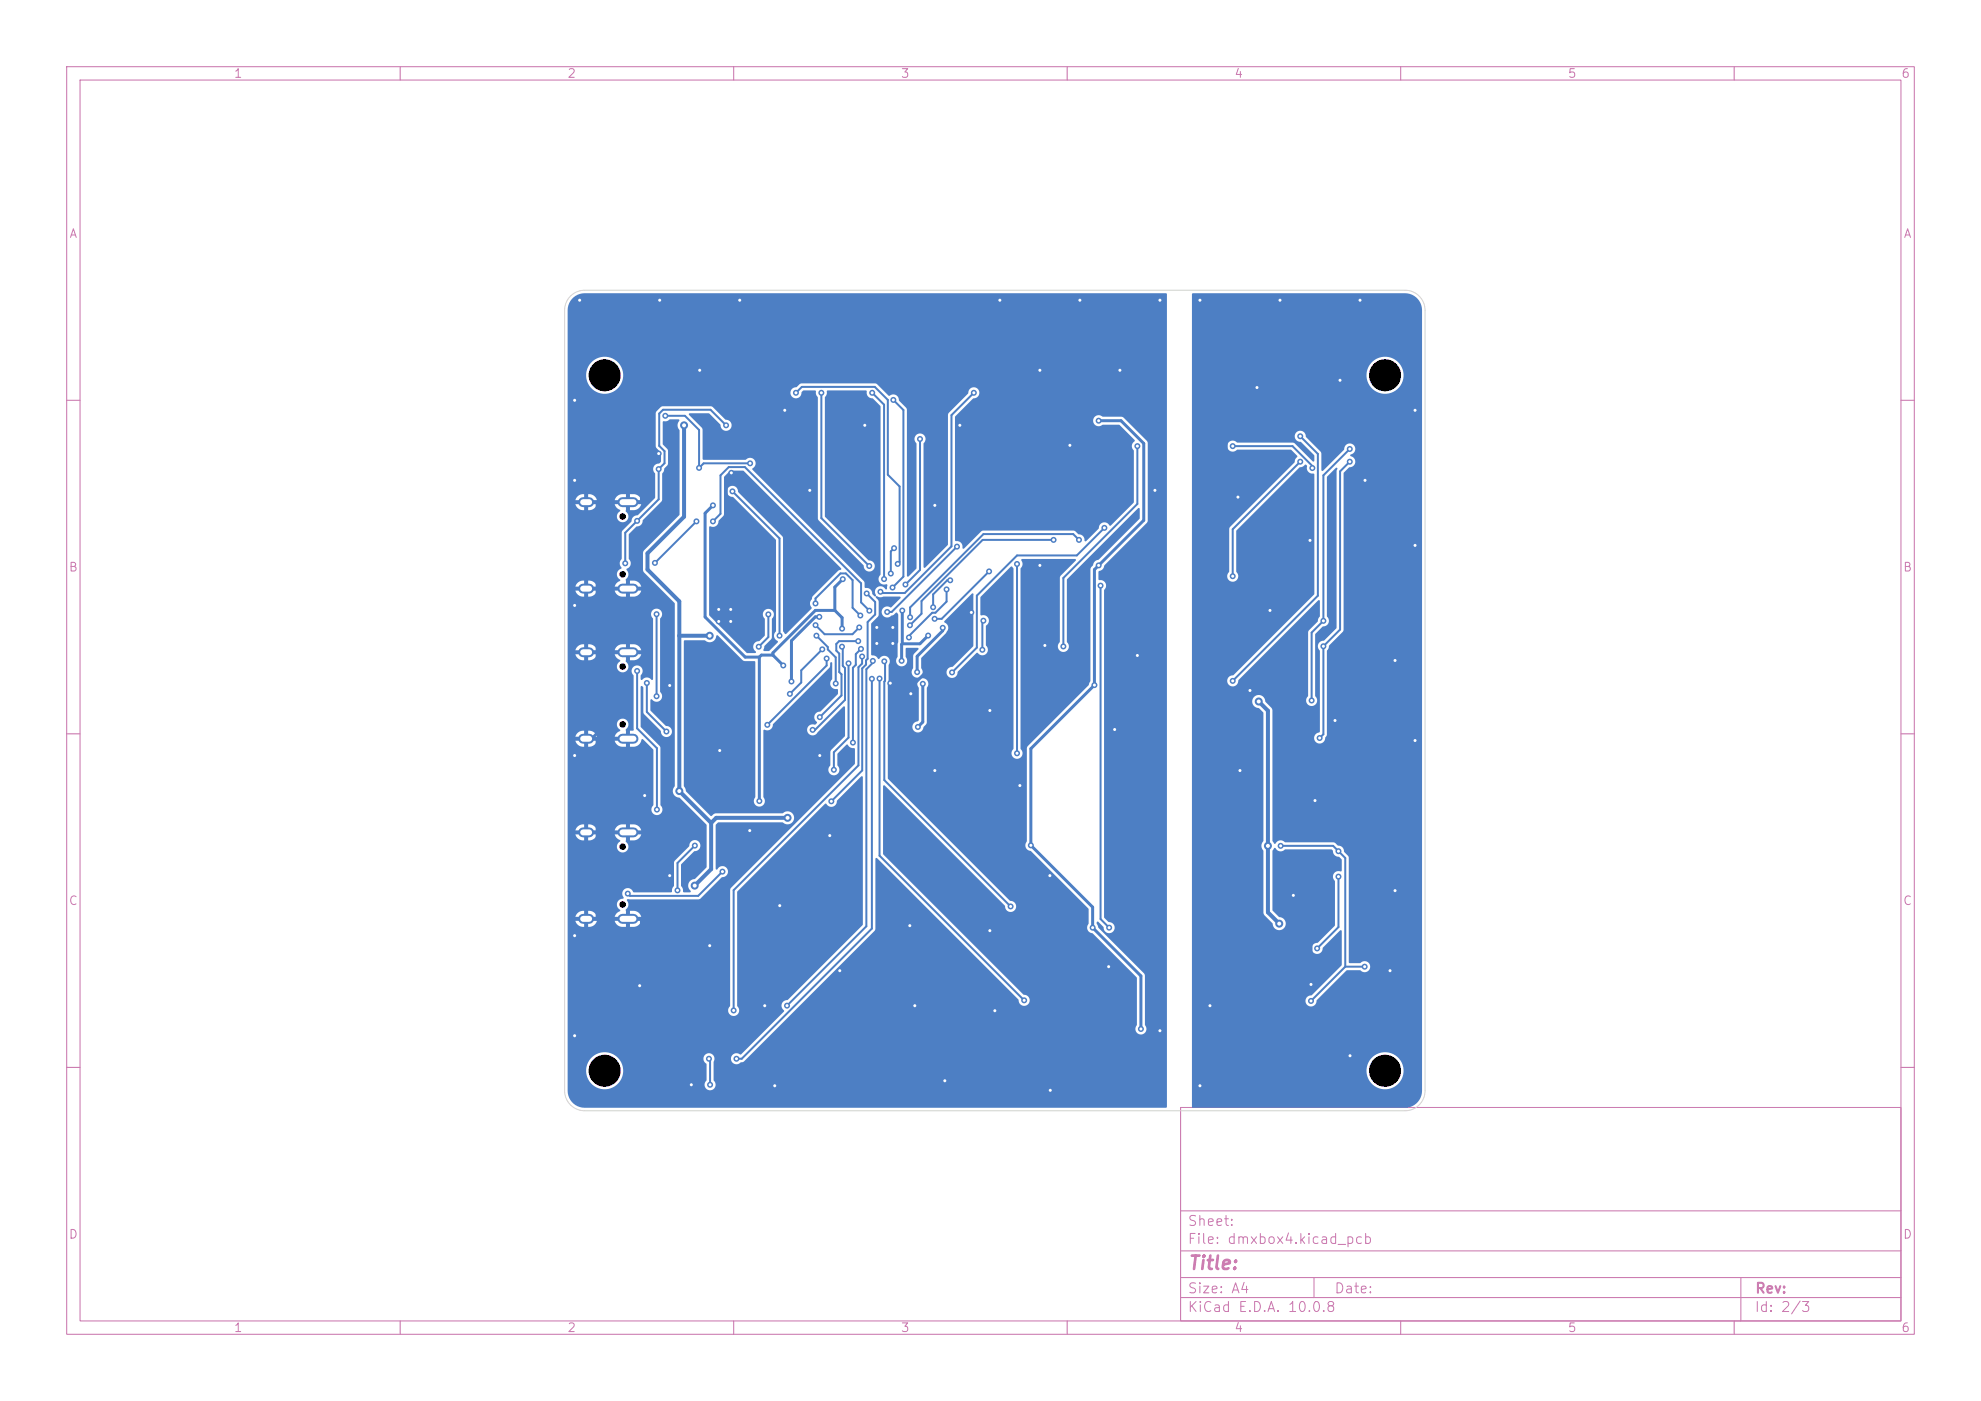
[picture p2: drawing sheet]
<svg xmlns="http://www.w3.org/2000/svg" width="297mm" height="210mm" viewBox="0 0 297 210" stroke-linecap="round" stroke-linejoin="round" font-family="sans-serif">
<defs><g id="words">
<text font-size="2" fill="#c872ab" x="178" y="190.8">Title:</text>
<g font-size="1.5" fill="#c872ab">
<text x="178" y="184.1">Sheet:</text>
<text x="178" y="186.8">File: dmxbox4.kicad_pcb</text>
<text x="178" y="197">KiCad E.D.A. 10.0.8</text>
<text x="178" y="194.2">Size: A4</text>
<text x="200" y="194.2">Date:</text>
<text x="263" y="197">Id: 2/3</text>
<text x="263" y="194.2">Rev:</text>
</g>
<g font-size="1.3" fill="#c872ab">
<text x="35" y="12">1</text>
<text x="85" y="12">2</text>
<text x="135" y="12">3</text>
<text x="185" y="12">4</text>
<text x="235" y="12">5</text>
<text x="285" y="12">6</text>
<text x="10.3" y="36">A</text>
<text x="285.3" y="36">A</text>
<text x="10.2" y="86">B</text>
<text x="285.2" y="86">B</text>
<text x="10.2" y="136">C</text>
<text x="285.2" y="136">C</text>
<text x="10.2" y="186">D</text>
<text x="285.2" y="186">D</text>
<text x="35" y="200">1</text>
<text x="85" y="200">2</text>
<text x="135" y="200">3</text>
<text x="185" y="200">4</text>
<text x="235" y="200">5</text>
<text x="285" y="200">6</text>
</g>
</g></defs>
<g fill="none" stroke="#c872ab" stroke-width=".15">
<path d="M10 10h277v190h-277zM12 12h273v186h-273zM60 10v2M110 10v2M160 10v2M210 10v2M260 10v2M10 60h2M285 60h2M10 110h2M285 110h2M10 160h2"/>
<path d="M177 166h108v32h-108zM285 160h2M60 198v2M110 198v2M160 198v2M177 194.5h108M177 191.5h108M177 187.5h108M177 181.5h108M197 191.5v3M210 198v2M260 198v2"/>
<path d="M261 191.5v6.5"/>
</g>
<path d="M87.4 75.3h.9M93.3 75.3h1.7M87.4 88.2h.9M87.4 97.8h.9M93.3 88.2h1.7M93.3 97.8h1.7M87.4 110.7h.9M93.3 110.7h1.7M87.4 124.8h.9M87.4 137.7h.9M93.3 124.8h1.7M93.3 137.7h1.7" fill="none" stroke="#4d7fc4" stroke-width="1.5"/>
<g fill="#4d7fc4">
<circle cx="86.2" cy="60" r=".45"/>
<circle cx="170.5" cy="98.3" r=".45"/>
<circle cx="107.8" cy="91.4" r=".45"/>
<circle cx="104.9" cy="55.5" r=".45"/>
<circle cx="116.2" cy="162.8" r=".45"/>
<circle cx="149.9" cy="45" r=".45"/>
<circle cx="117.7" cy="61.5" r=".45"/>
<circle cx="86.2" cy="90.8" r=".45"/>
<circle cx="107.8" cy="93.2" r=".45"/>
<circle cx="166.2" cy="144.9" r=".45"/>
<circle cx="122.9" cy="113.3" r=".45"/>
<circle cx="95.9" cy="147.8" r=".45"/>
<circle cx="148.4" cy="106.5" r=".45"/>
<circle cx="133.9" cy="96.5" r=".45"/>
<circle cx="136.6" cy="104" r=".45"/>
<circle cx="140.2" cy="115.5" r=".45"/>
<circle cx="86.2" cy="155.3" r=".45"/>
<circle cx="157.4" cy="131.3" r=".45"/>
<circle cx="133.9" cy="94.1" r=".45"/>
<circle cx="173.9" cy="45" r=".45"/>
<circle cx="96.7" cy="119.3" r=".45"/>
<circle cx="173.2" cy="73.5" r=".45"/>
<circle cx="98.8" cy="68" r=".45"/>
<circle cx="86.9" cy="45" r=".45"/>
<circle cx="86.2" cy="113.3" r=".45"/>
<circle cx="140.2" cy="75.8" r=".45"/>
<circle cx="145.6" cy="91.8" r=".45"/>
<circle cx="124.4" cy="125.3" r=".45"/>
<circle cx="86.2" cy="140.3" r=".45"/>
<circle cx="167.9" cy="55.5" r=".45"/>
<circle cx="107.9" cy="112.5" r=".45"/>
<circle cx="109.6" cy="70.9" r=".45"/>
<circle cx="131.5" cy="96.5" r=".45"/>
<circle cx="121.4" cy="73.5" r=".45"/>
<circle cx="152.9" cy="117.8" r=".45"/>
<circle cx="109.6" cy="91.4" r=".45"/>
<circle cx="109.6" cy="93.2" r=".45"/>
<circle cx="173.9" cy="154.5" r=".45"/>
<circle cx="157.5" cy="163.4" r=".45"/>
<circle cx="149.2" cy="151.5" r=".45"/>
<circle cx="110.9" cy="45" r=".45"/>
<circle cx="161.9" cy="45" r=".45"/>
<circle cx="155.9" cy="55.5" r=".45"/>
<circle cx="103.6" cy="162.6" r=".45"/>
<circle cx="156.7" cy="96.8" r=".45"/>
<circle cx="114.7" cy="150.8" r=".45"/>
<circle cx="86.2" cy="72" r=".45"/>
<circle cx="136.4" cy="138.8" r=".45"/>
<circle cx="148.4" cy="139.5" r=".45"/>
<circle cx="167.1" cy="109.4" r=".45"/>
<circle cx="116.9" cy="135.8" r=".45"/>
<circle cx="100.4" cy="131.3" r=".45"/>
<circle cx="143.9" cy="63.8" r=".45"/>
<circle cx="98.9" cy="45" r=".45"/>
<circle cx="160.4" cy="66.8" r=".45"/>
<circle cx="131.5" cy="94.1" r=".45"/>
<circle cx="137.2" cy="150.8" r=".45"/>
<circle cx="155.9" cy="84.8" r=".45"/>
<circle cx="112.4" cy="124.5" r=".45"/>
<circle cx="125.9" cy="145.5" r=".45"/>
<circle cx="129.7" cy="63.8" r=".45"/>
<circle cx="100.4" cy="102.8" r=".45"/>
<circle cx="133.5" cy="102.4" r=".45"/>
<circle cx="141.7" cy="162" r=".45"/>
<circle cx="106.4" cy="141.8" r=".45"/>
<circle cx="109.8" cy="73.7" r=".45"/>
<circle cx="122.4" cy="95.3" r=".45"/>
<circle cx="116.9" cy="95.3" r=".45"/>
<circle cx="125.3" cy="102.5" r=".45"/>
<circle cx="104.8" cy="70.1" r=".45"/>
<circle cx="99.7" cy="62.3" r=".45"/>
<circle cx="112.5" cy="69.5" r=".45"/>
<circle cx="154.6" cy="126.7" r=".45"/>
<circle cx="126.4" cy="86.8" r=".45"/>
<circle cx="171.1" cy="154.2" r=".45"/>
<circle cx="164.1" cy="102.7" r=".45"/>
<circle cx="106.9" cy="75.8" r=".45"/>
<circle cx="126.3" cy="94.2" r=".45"/>
<circle cx="139.2" cy="95.3" r=".45"/>
<circle cx="135.3" cy="91.5" r=".45"/>
<circle cx="135.2" cy="99.1" r=".45"/>
<circle cx="117.4" cy="99.8" r=".45"/>
<circle cx="164.7" cy="63.1" r=".45"/>
<circle cx="113.8" cy="120.1" r=".45"/>
<circle cx="163.8" cy="139.1" r=".45"/>
<circle cx="164.7" cy="84.8" r=".45"/>
<circle cx="152.5" cy="84.5" r=".45"/>
<circle cx="152.5" cy="112.9" r=".45"/>
<circle cx="140.1" cy="92.8" r=".45"/>
<circle cx="148.3" cy="85.7" r=".45"/>
<circle cx="136.4" cy="93.7" r=".45"/>
<circle cx="158" cy="80.9" r=".45"/>
<circle cx="136.4" cy="92.5" r=".45"/>
<circle cx="161.8" cy="80.9" r=".45"/>
<circle cx="142.7" cy="100.8" r=".45"/>
<circle cx="165.6" cy="79.1" r=".45"/>
<circle cx="102.6" cy="63.8" r=".6"/>
<circle cx="106.4" cy="95.3" r=".6"/>
<circle cx="118.1" cy="122.6" r=".6"/>
<circle cx="104.2" cy="132.8" r=".6"/>
<circle cx="101.8" cy="118.6" r=".6"/>
<circle cx="129.9" cy="89" r=".45"/>
<circle cx="124.6" cy="120.1" r=".45"/>
<circle cx="192" cy="126.8" r=".45"/>
<circle cx="196.6" cy="150" r=".45"/>
<circle cx="204.6" cy="144.9" r=".45"/>
<circle cx="200.7" cy="127.6" r=".45"/>
<circle cx="179.9" cy="45" r=".45"/>
<circle cx="208.4" cy="145.5" r=".45"/>
<circle cx="203.9" cy="45" r=".45"/>
<circle cx="200.9" cy="57" r=".45"/>
<circle cx="185.6" cy="74.5" r=".45"/>
<circle cx="190.4" cy="91.5" r=".45"/>
<circle cx="187.4" cy="103.5" r=".45"/>
<circle cx="193.9" cy="134.2" r=".45"/>
<circle cx="200.2" cy="108" r=".45"/>
<circle cx="196.6" cy="147.6" r=".45"/>
<circle cx="181.4" cy="150.8" r=".45"/>
<circle cx="209.2" cy="133.5" r=".45"/>
<circle cx="196.4" cy="81" r=".45"/>
<circle cx="202.4" cy="158.3" r=".45"/>
<circle cx="179.9" cy="162.8" r=".45"/>
<circle cx="209.2" cy="99" r=".45"/>
<circle cx="191.9" cy="45" r=".45"/>
<circle cx="185.9" cy="115.5" r=".45"/>
<circle cx="212.2" cy="81.8" r=".45"/>
<circle cx="212.2" cy="111" r=".45"/>
<circle cx="188.5" cy="58.1" r=".45"/>
<circle cx="212.2" cy="61.5" r=".45"/>
<circle cx="204.7" cy="72" r=".45"/>
<circle cx="197.2" cy="120" r=".45"/>
<circle cx="170.5" cy="66.9" r=".45"/>
<circle cx="159.4" cy="96.9" r=".45"/>
<circle cx="196.8" cy="70.2" r=".45"/>
<circle cx="184.8" cy="66.9" r=".45"/>
<circle cx="191.8" cy="138.5" r=".6"/>
<circle cx="188.7" cy="105.2" r=".6"/>
<circle cx="190.1" cy="126.8" r=".6"/>
<circle cx="93.7" cy="84.4" r=".45"/>
<circle cx="108.9" cy="63.8" r=".45"/>
<circle cx="98.8" cy="70.3" r=".45"/>
<circle cx="95.5" cy="78.1" r=".45"/>
<circle cx="104.4" cy="78.2" r=".45"/>
<circle cx="98.2" cy="84.4" r=".45"/>
<circle cx="197.5" cy="142.2" r=".45"/>
<circle cx="200.7" cy="131.4" r=".45"/>
<circle cx="151.5" cy="135.9" r=".45"/>
<circle cx="132.6" cy="99.1" r=".45"/>
<circle cx="110" cy="151.5" r=".45"/>
<circle cx="129.3" cy="98.4" r=".45"/>
<circle cx="104.2" cy="126.8" r=".45"/>
<circle cx="101.6" cy="133.5" r=".45"/>
<circle cx="113.8" cy="96.9" r=".45"/>
<circle cx="115.2" cy="92.1" r=".45"/>
<circle cx="98.4" cy="92.1" r=".45"/>
<circle cx="98.4" cy="104.4" r=".45"/>
<circle cx="94.1" cy="134" r=".45"/>
<circle cx="108.3" cy="130.7" r=".45"/>
<circle cx="202.4" cy="69.2" r=".45"/>
<circle cx="197.8" cy="110.6" r=".45"/>
<circle cx="198.4" cy="96.9" r=".45"/>
<circle cx="165" cy="87.8" r=".45"/>
<circle cx="139.9" cy="91" r=".45"/>
<circle cx="142.5" cy="87" r=".45"/>
<circle cx="166.3" cy="139.1" r=".45"/>
<circle cx="98.5" cy="121.4" r=".45"/>
<circle cx="95.5" cy="100.6" r=".45"/>
<circle cx="127.2" cy="99.4" r=".45"/>
<circle cx="125" cy="115.4" r=".45"/>
<circle cx="123.9" cy="98.7" r=".45"/>
<circle cx="115" cy="108.7" r=".45"/>
<circle cx="118.4" cy="104" r=".45"/>
<circle cx="123.3" cy="97.3" r=".45"/>
<circle cx="127.9" cy="111.3" r=".45"/>
<circle cx="129.1" cy="97.3" r=".45"/>
<circle cx="121.8" cy="109.4" r=".45"/>
<circle cx="126.2" cy="96.9" r=".45"/>
<circle cx="128.7" cy="96.1" r=".45"/>
<circle cx="122.9" cy="107.5" r=".45"/>
<circle cx="202.4" cy="67.3" r=".45"/>
<circle cx="198.4" cy="93.1" r=".45"/>
<circle cx="196.6" cy="105" r=".45"/>
<circle cx="146" cy="58.9" r=".45"/>
<circle cx="132" cy="88.7" r=".45"/>
<circle cx="133" cy="91.7" r=".45"/>
<circle cx="143.5" cy="81.9" r=".45"/>
<circle cx="134" cy="82.2" r=".45"/>
<circle cx="133.6" cy="86" r=".45"/>
<circle cx="133.9" cy="59.9" r=".45"/>
<circle cx="133.8" cy="88.1" r=".45"/>
<circle cx="132.5" cy="86.8" r=".45"/>
<circle cx="130.8" cy="58.9" r=".45"/>
<circle cx="137.9" cy="65.8" r=".45"/>
<circle cx="135.7" cy="87.6" r=".45"/>
<circle cx="123.1" cy="58.9" r=".45"/>
<circle cx="130.3" cy="84.8" r=".45"/>
<circle cx="134.6" cy="84.5" r=".45"/>
<circle cx="119.3" cy="58.9" r=".45"/>
<circle cx="130.7" cy="101.8" r=".45"/>
<circle cx="110.4" cy="158.7" r=".45"/>
<circle cx="184.8" cy="102.1" r=".45"/>
<circle cx="194.9" cy="65.4" r=".45"/>
<circle cx="184.8" cy="86.4" r=".45"/>
<circle cx="194.9" cy="69.2" r=".45"/>
<circle cx="137.6" cy="109" r=".45"/>
<circle cx="118.7" cy="102.2" r=".45"/>
<circle cx="138.4" cy="102.5" r=".45"/>
<circle cx="141.3" cy="94.1" r=".45"/>
<circle cx="137.5" cy="100.7" r=".45"/>
<circle cx="122.8" cy="92.5" r=".45"/>
<circle cx="118" cy="150.7" r=".45"/>
<circle cx="130.9" cy="99.1" r=".45"/>
<circle cx="106.3" cy="158.7" r=".45"/>
<circle cx="106.5" cy="162.6" r=".45"/>
<circle cx="122.3" cy="90.5" r=".45"/>
<circle cx="129" cy="92.3" r=".45"/>
<circle cx="147.4" cy="93" r=".45"/>
<circle cx="147.3" cy="97.4" r=".45"/>
<circle cx="122.3" cy="93.7" r=".45"/>
<circle cx="128.8" cy="94.1" r=".45"/>
<circle cx="106.9" cy="78.2" r=".45"/>
<circle cx="130.3" cy="91.5" r=".45"/>
<circle cx="141.9" cy="88.4" r=".45"/>
<circle cx="136.3" cy="95.6" r=".45"/>
<circle cx="153.5" cy="149.9" r=".45"/>
<circle cx="131.9" cy="101.7" r=".45"/>
<circle cx="97" cy="102.4" r=".45"/>
<circle cx="99.9" cy="109.7" r=".45"/>
</g>
<g fill="none" stroke="#4d7fc4" stroke-width=".45">
<path d="M188.5 58.1l-4.7 4.6v11.8h1.8M87.9 75.3h1.6v34.6l-.8 .8M98.8 68l-2.6 2.6v4.7h-2.1M106.9 75.8l-1.2 1.1v15.6l6 6h2.1M109.6 70.9l-.7 .7v19.1l.7 .7v1.8M164.7 63.1h3.4l3.4 3.4v11.5l-7.4 7.4v17.3l-9.5 9.5v14.5l9.2 9.3v3.1l7.3 7.2v7.9M87.9 97.8h6.2M87.9 88.2h1.6M113.8 98.5v21.6M115.9 98.2h-1.8l-.3 .3M115.9 98.2l1.5 1.6M122.8 92.5h-.6l-3.5 3.5v6.2"/>
<path d="M125.2 91.5h-3l-6.3 6.4v.3M125.2 91.5l1.1 1.1v1.6M126.4 86.8l-1.2 1.2v3.5M133.9 94.1v8.3M135.3 91.5v5M135.3 96.5l-.1 .1v2.5M139.2 95.3l-1.3 1.2h-2.6M141.3 94.1v.4l-3.8 3.9v2.3M145.6 91.8v2.2l-9.1 9M170.5 98.3v7.6l-3.4 3.5M87.9 110.7h1.6v27h-1.6M133.5 102.4h2.4l.6 .6"/>
<path d="M136.5 104h.1M136.5 103v1M138.4 102.5v5.7l-.8 .8M87.9 124.8h1.6M94.1 137.7h2.1v17.4l7.4 7.5M193.9 134.2l2.7 2.7v10.7M166.2 144.9l-8.7 8.8v9.7"/>
</g>
<g fill="none" stroke="#4d7fc4" stroke-width=".3">
<path d="M119.3 58.9l.9-.9h11l1.9 1.9v11.3l1.8 1.7v11.3l-.3 .3M123.1 58.9v18.8l7.2 7.1M130.8 58.9l1.7 1.8v26.1M133.9 60l1.5 1.5v24.9l-1.6 1.7M146 58.9l-3.4 3.3v19.7l-7 7h-3.4l-.2-.2M99.7 62.3h3l2.1 2.2v5.6l.7-.6h7M104.4 78.2l-6.2 6.2M106.9 78.2l1.1-1.2v-5.7l1.3-1.3h2.4l17.4 17.4v2.9l1.2 1.2M108.9 63.8l-2.4-2.4h-7.1l-.6 .6v4.8l.8 .8v1.8l-.8 .9v4.5l-5.1 5.1v4.5M109.8 73.7l7.1 7v14.6M137.9 65.8v19.6l-2.2 2.2M165.6 79.1l-4.2 4.2h-8.9l-6 6v7.8l-3.8 3.7"/>
<path d="M170.5 66.9v8.6l-11.1 11.1v10.3M184.8 66.9h9l3 2.9v.4M194.9 65.4l2.7 2.6v21.3l-12.8 12.8M194.9 69.2l-10.1 10.1v7.1M202.4 69.2l-1.5 1.5v23.7l-2.5 2.5v13.2l-.6 .5M202.4 67.3l-4 4v21.8l-1.8 1.7v10.2M98.4 92.1v12.3M115.2 92.1v3.4l-1.4 1.4M122.3 90.5v-.8l3.7-3.7h.8l1 1v4.1l1.2 1.2M122.3 93.7l1.3 1.4h4.2l1-1M122.4 95.3l1.7 1.7v.4l1.2 1.1v4M123.3 97.3l-3.2 3.2v1.8l-1.7 1.7"/>
<path d="M123.9 98.7v1.1l-8.9 8.9M126.2 96.9l.2 .2v2.7l.3 .3v4.8l-4.5 4.5h-.4M127.2 99.4v11.2l-2.2 2.2v2.6M128.7 96.1h-2.9l-.4 .4v1l.4 .5v2.7l.4 .4v3.1l-3.3 3.3M129.1 97.3l-.8 .7v1.7l-.4 .4v11.2M129.3 98.4v1.1l-.6 .5v14.7l-18.7 18.7v18.1M129.9 89l1.3 1.2v1.9l-1.1 1.1v5.6l-.3 .2v.6l-.5 .6v15.3l-4.7 4.6M130.9 99.1v.2l-1 1v38.5l-11.9 11.9M132.6 99.1l.1 .1v2.9l-.1 .1v14.7l18.9 19M133.6 86h.1M134 82.2l-.4 .5v3.3M141.9 88.4v1.8l-1.7 1.7h-.4l-3.5 3.4v.3"/>
<path d="M142.5 87h-.5l-2.1 2.1v1.9M143.5 81.9l-9.8 9.8h-.7M147.4 93l-.1 .2v4.2M148.3 85.7l-7.1 7.1h-1.1M152.5 84.5v28.4M158 80.9h-10.7l-9.1 9.2v1.9l-1.8 1.7M161.8 80.9l-.9-.8h-13.5l-11 11v1.4M165 87.8v50l1.3 1.3M95.5 100.6v8.6l3 3v9.2M97 102.4v4.3l2.9 3M130.7 101.8v37.4l-19.5 19.5h-.8M131.9 101.7v26.6l21.6 21.6"/>
<path d="M104.2 126.8l-2.6 2.6v4.1M108.3 130.7l-3.6 3.6h-10.2l-.4-.3M192 126.8h7.9l1.8 1.8v16.3M200.7 131.4v7.6l-3.2 3.2M106.3 158.7l.2 .2v3.7M201.7 144.9l-5.1 5.1M201.7 144.9h2.9"/>
</g>
<path d="M102.6 63.8v13.7l-5.5 5.4v2.5l4.7 4.7v28.5l4.8 4.8M101.8 95.3h4.6M188.7 105.2l1.4 1.3v30.3l1.7 1.7M106.6 123.4v6.9l-2.4 2.5M118.1 122.6h-10.7l-.8 .8" fill="none" stroke="#4d7fc4" stroke-width=".6"/>
<g fill="#4d7fc4">
<path d="M178.7 44h31.9a2.55 2.55 0 0 1 2.6 2.5v117a2.55 2.55 0 0 1-2.6 2.6h-31.7l-.2-.1v-5.7h26.2a2.78 2.78 0 0 0 3.9 2.7 2.78 2.78 0 0 0 .6-4.7 2.78 2.78 0 0 0-4.5 1.7v.3h-26.2v-55.2h9a1.05 1.05 0 0 0 1.1 1.1l.6 .7v19.2a1.06 1.06 0 0 0 0 1.5v9.2l.2 .4 1.2 1.3a.99 .99 0 0 0 1.1 .9 .99 .99 0 0 0 .9-1 .99 .99 0 0 0-1.1-1l-.9-1v-8.8l.3-.5h.1a.9 .9 0 0 0 1.5 .2h6.9l.2 .2a.96 .96 0 0 0 1 1l.4 .4v1.6l-.1 .1a.88 .88 0 0 0-1.1 .4 .88 .88 0 0 0 .1 1.1v6.6l-2.5 2.6a.86 .86 0 0 0-1 .8 .86 .86 0 0 0 .9 .9 .86 .86 0 0 0 .8-1l2.6-2.5h.2v5.2l-4.5 4.5a.85 .85 0 0 0-.9 .9 .85 .85 0 0 0 1 .8 .85 .85 0 0 0 .7-1l4.5-4.4 2-.1a.86 .86 0 0 0 1.3 .1 .86 .86 0 0 0 0-1.2 .86 .86 0 0 0-1.3 .1h-1.5l-.2-.2v-15.7l-.7-.9a.9 .9 0 0 0-1-.9l-.6-.4h-7.2a.92 .92 0 0 0-1.5 .2l-.2-.1-.2-.4v-19.6l-.2-.3-.9-.9a1 1 0 0 0-.9-1 1 1 0 0 0-1.1 .9h-9v-38.3h5.3v.2a.88 .88 0 0 0 .6 .7 .88 .88 0 0 0 .9-.3h8l1 1-.3 .5-.1 .4-9.7 9.7-.1 .3v6.4a.86 .86 0 0 0-.1 1.2 .86 .86 0 0 0 1.2 0 .86 .86 0 0 0-.1-1.2l.1-6.2 9.4-9.4 .5-.1 .4-.4 .3 .2a.86 .86 0 0 0 1 1.2l.1 .1-.1 18-12.1 12.1a.86 .86 0 0 0-.9 .8 .86 .86 0 0 0 .9 .9 .86 .86 0 0 0 .8-1l11.9-11.9h.2l.1 .1v2.3l-.3 .3v.5l-1.4 1.3-.1 .3v9.6a.85 .85 0 0 0 0 1.2 .85 .85 0 0 0 1.2-.1 .85 .85 0 0 0-.1-1.2v-9.2l1.1-1.2a.9 .9 0 0 0 .9-.5 .9 .9 0 0 0-.3-1v-20.9l1.4-1.4a.18 .18 0 0 1 .2 .1 .18 .18 0 0 1-.1 .3v23.6l-1.9 1.9a.86 .86 0 0 0-.9 .6 .86 .86 0 0 0 .3 1v12.1a.86 .86 0 0 0-.9 .9 .86 .86 0 0 0 .9 .9 .86 .86 0 0 0 .8-1l.2-.4v-12.5l.3-.4 .1-.4 2-2.1 .1-.3v-23.5l.9-.9a.85 .85 0 0 0 .9-.7 .85 .85 0 0 0-.7-1l-.1-.1a.86 .86 0 0 0 .8-1 .86 .86 0 0 0-1-.7 .86 .86 0 0 0-.7 .9l-3.1 3.2h-.2l-.1-.1v-2.7l-2.3-2.3a.86 .86 0 0 0-.8-.9 .86 .86 0 0 0-.9 .9 .86 .86 0 0 0 1 .8l1.9 1.9 .1 .9-.1 .1h-.2l-2.7-2.7-.3-.2h-8.4a.83 .83 0 0 0-.8-.2 .83 .83 0 0 0-.6 .7h-5.3v-10.7h26.2v.3a2.78 2.78 0 0 0 4.2 2.2 2.78 2.78 0 0 0 0-4.7 2.78 2.78 0 0 0-4.2 2.2h-26.2z"/>
<path d="M109.4 70.6h2.1l14.6 14.6a.36 .36 0 0 1-.4 .3l-3.9 3.9-.1 .4a.86 .86 0 0 0 0 1.3l-3.8 3.9a.45 .45 0 0 1-.5-.4v-14.1l-6.7-6.7a.86 .86 0 0 0-.8-1 .86 .86 0 0 0-.9 .9 .86 .86 0 0 0 .9 .8l6.4 6.5v13.7a.83 .83 0 0 0 .3 1.4v.2l-1.3 1.3h-.7l-.2-.1 .2-.7 1.1-1.1v-2.9a.86 .86 0 0 0 .1-1.3 .86 .86 0 0 0-1.2 0 .86 .86 0 0 0 .1 1.3v2.4l-.8 .9a.88 .88 0 0 0-.9 .6 .88 .88 0 0 0 .3 1l-.1 .2h-1.3l-5.6-5.7v-13.2l.2-.1a.87 .87 0 0 0 1.3-.9l.6-.7 .1-.2v-5.6z"/>
<path d="M85.7 44.8l.9-.6 1.1-.2h87.1l.2 .1-.1 121.9-87.2 .1a2.55 2.55 0 0 1-2.6-2.6v-3.2h2.8a2.78 2.78 0 0 0 3.7 2.8 2.78 2.78 0 0 0 1.1-4.5h12.8v.4l.4 .5v2.5a.85 .85 0 0 0 0 1.2 .85 .85 0 0 0 1.3-.1 .85 .85 0 0 0-.2-1.2v-2.8a.83 .83 0 0 0-.4-1.2 .83 .83 0 0 0-1.1 .7h-12.8l-.2-.2a2.78 2.78 0 0 0-2.9-.5 2.78 2.78 0 0 0-1.7 2.4h-2.8v-22.9h2l-.1 .3 .1 .3h-.8a1.2 1.2 0 0 0 1.3 .9v-.7h.6v.7h.5l.4-.2 .4-.7h-.8l.1-.2-.1-.4h.8a1.2 1.2 0 0 0-1.3-.9v.8h-.6v-.8h-.3l-.6 .3-.4 .6h-1.2v-12.9h2l-.1 .2 .1 .4h-.8a1.21 1.21 0 0 0 1.3 .9v-.8h.6v.8h.2a1.19 1.19 0 0 0 1.1-.9h-.8l.1-.3-.1-.3h4.3l-.1 .2 .1 .4h-.8l.2 .4 .6 .6a.88 .88 0 0 0-.5 1.1 .88 .88 0 0 0 1.1 .5 .88 .88 0 0 0 .6-1.1l-.4-.4v-1h.6v.8h.7a1.19 1.19 0 0 0 1-.9h-.8l.1-.3-.1-.3h.8l-.2-.5-.4-.3-.4-.1h-.7v.7h-.6v-.7a1.33 1.33 0 0 0-1.6 .9h-2.7l-.4-.7-.7-.2h-.2v.7h-.6v-.7a1.2 1.2 0 0 0-1.3 .9h-1.2v-14.1h2l-.1 .3 .1 .3h-.8a1.2 1.2 0 0 0 1.3 .9v-.7h.6v.7h.5l.6-.4 .2-.5h-.8l.1-.2-.1-.4h4.3l-.1 .3 .1 .3h-.8a1.33 1.33 0 0 0 1.6 .9v-.7h.6v.7h.7a1.27 1.27 0 0 0 1.1-1.1h.2l1.6 1.6-.1 8.3a.84 .84 0 0 0 .1 1.3 .84 .84 0 0 0 1.2-.1 .84 .84 0 0 0-.2-1.2v-8.6l-.1-.3-2.9-2.9v-5.9l.1-.2 .4 .3v3.8l2.5 2.6a.86 .86 0 0 0 .9 1 .86 .86 0 0 0 .9-.9 .86 .86 0 0 0-1-.8l-2.3-2.3v-1.5l.1-.2 .2 .1a.85 .85 0 0 0 1.2 0 .85 .85 0 0 0 0-1.2v-11a.84 .84 0 0 0 0-1.2 .84 .84 0 0 0-1.3 .1 .84 .84 0 0 0 .2 1.2v9l-.1 .1h-.2a.87 .87 0 0 0-1.4 0l-.2-.1v-.5a.86 .86 0 0 0 .2-1.3 .86 .86 0 0 0-1.3 0 .86 .86 0 0 0 .1 1.3v8.1l-.6 .1v.8h-.6l.1-1a.88 .88 0 0 0 0-1.4 .88 .88 0 0 0-1.3 .2 .88 .88 0 0 0 .4 1.3v.2l-.6 .4-.2 .4h-2.7a1.2 1.2 0 0 0-1.3-.9v.8h-.6v-.8h-.3l-.6 .3-.4 .6h-1.2v-12.9h2l-.1 .2 .1 .4h-.8l.2 .4 .6 .4 .5 .1v-.8h.6v.8a1.2 1.2 0 0 0 1.3-.9h-.8l.1-.3-.1-.3h4.3l-.1 .2 .1 .4h-.8l.2 .4 .6 .5v.1a.88 .88 0 0 0-.3 1.4 .88 .88 0 0 0 1.3 0 .88 .88 0 0 0-.2-1.3v-1h.6v.8l.9-.1 .4-.2 .4-.6h-.8l.1-.3-.1-.3h.8a1.33 1.33 0 0 0-1.7-.9v.7h-.6v-.7h-.6l-.6 .2-.4 .7h-2.7a1.2 1.2 0 0 0-1.3-.9v.7h-.6v-.7h-.3l-.6 .2-.4 .7h-1.2v-9.6h2l-.1 .3 .1 .3h-.8l.2 .5 .6 .4h.5v-.7h.6v.7a1.2 1.2 0 0 0 1.3-.9h-.8l.1-.2-.1-.4h4.3l-.1 .3 .1 .3h-.8l.4 .7 .4 .2h.8v-.7h.6v.7h.7l.6-.2 .4-.7h-.8l.1-.2-.1-.4h.8a1.19 1.19 0 0 0-1-.9h-.7v.8h-.6l.1-1a.9 .9 0 0 0 0-1.4l.1-.2a.87 .87 0 0 0 .3-1.5v-3.6l1.1-1.2a.96 .96 0 0 0 1-.9l2.8-2.8 .1-.3v-3.9l.2-.4 .1-.4 .6-.7-.1-2.1-.7-.8v-3.3l.1-.2a1.05 1.05 0 0 0 .9-.2h1.3l.2 .1a1.07 1.07 0 0 0 0 1.5v12.6l-5.4 5.4-.1 .4v2.6l.1 .3 4.7 4.7-.1 27.4a1.02 1.02 0 0 0-.1 1.1 1.02 1.02 0 0 0 .9 .6l4 4.1v6.2l-1.8 1.9a1.01 1.01 0 0 0-.9 .7 1.01 1.01 0 0 0 .4 1.1l-.2 .2h-.9l-.1-.1-.1-.6-.2-.3v-3.2l2-2a.84 .84 0 0 0 .9-.9 .84 .84 0 0 0-1-.8 .84 .84 0 0 0-.7 1l-2.2 2.3-.1 3.6-.2 .3-.1 .6h-5.8a.85 .85 0 0 0-1.2-.5 .85 .85 0 0 0-.2 1.4l-.1 .1a.89 .89 0 0 0-.9 .7 .89 .89 0 0 0 .5 1v.2l-.6 .4-.2 .4h.8l-.1 .3 .1 .3h-.8a1.33 1.33 0 0 0 1.6 .9v-.7h.6v.7h.7a1.2 1.2 0 0 0 1-.9h-.8l.1-.2-.1-.4h.8l-.2-.4-.6-.4-.9-.1v.8h-.6l.1-1a.9 .9 0 0 0 .1-1.4l.1-.1h10.6l.3-.1 3.2-3.2a.86 .86 0 0 0 .9-.6 .86 .86 0 0 0-.5-1 .86 .86 0 0 0-1.1 .4l-.2-.1v-6.5l.3-.4h9.8a.99 .99 0 0 0 1.4-.1 .99 .99 0 0 0-.1-1.4 .99 .99 0 0 0-1.4 .1h-10l-.7 .4-3.8-3.7-.3-.8v-21.7l.2-.1h2.9a1.03 1.03 0 0 0 1.2 .2 1.03 1.03 0 0 0 .6-.9h.2l3.8 3.7 .2 .1h1.5l.1 .1v20.3a.85 .85 0 0 0 0 1.2 .85 .85 0 0 0 1.3 0 .85 .85 0 0 0-.1-1.2v-10l.2-.1a.87 .87 0 0 0 1.3-.9l8.5-8.4 .1-.7 .1-.1 .2 .1v2.4a.88 .88 0 0 0-.2 1 .88 .88 0 0 0 .9 .5l.1 .1v.7l-2.6 2.5a.88 .88 0 0 0-.9 .6 .88 .88 0 0 0 .4 1v.2l-.3 .2a.84 .84 0 0 0-1.1 .4 .84 .84 0 0 0 .4 1.1 .84 .84 0 0 0 1.1-.3l3.8-3.9 .3 .1v4.3l-2.2 2.3v2.1a.86 .86 0 0 0-.1 1.2 .86 .86 0 0 0 1.2 0 .86 .86 0 0 0-.1-1.2l.1-1.7 1.3-1.4h.2a1.14 1.14 0 0 0 1.1 .6l-.1 2.4-18.6 18.6v17.6a.86 .86 0 0 0-.1 1.2 .86 .86 0 0 0 1.2 0 .86 .86 0 0 0-.1-1.2v-17.2l13.2-13.1h.2a.87 .87 0 0 0 1 .4 .87 .87 0 0 0 .6-.9l3.6-3.6h.2l.1 22.2-11.4 11.3a.85 .85 0 0 0-.8 .6 .85 .85 0 0 0 .4 1l-.1 .1-6.5 6.5a.84 .84 0 0 0-1.4 .4 .84 .84 0 0 0 1.1 1l.4-.3 .4-.1 19.6-19.6 .1-.2v-10.6l.1-.1h.2l21.2 21.2a.86 .86 0 0 0 .8 1 .86 .86 0 0 0 .9-.9 .86 .86 0 0 0-1-.8l-21-21v-10.3l.2-.1 18.1 18.1a.84 .84 0 0 0 .9 .9 .84 .84 0 0 0 .8-1 .84 .84 0 0 0-1-.7l-18.3-18.2v-7.9h3.7v.2a.85 .85 0 0 0 .9 .7 .85 .85 0 0 0 .8-.9l.5-.6v-5.2a.85 .85 0 0 0 0-1.2 .85 .85 0 0 0-1.3 0 .85 .85 0 0 0 .1 1.2v4.8l-.3 .2a.83 .83 0 0 0-.7 .8h-3.7v-6.5l.1-.3v-2.4a.86 .86 0 0 0-.2-1.3 .86 .86 0 0 0-1.2 .4l-.2-.1-.4-.4-.5-.1-.1-.1v-4.6l1-1.1 .1-.2v-2l-.4-.7 .1-.1a1.16 1.16 0 0 0 1.1 0h2.4l.1 .1v.2l-1.4 1.3h-.1a.85 .85 0 0 0-1.2 .3 .85 .85 0 0 0 .2 1.2 .85 .85 0 0 0 1.2-.2l.7-.5 .3 .3-.1 6.3a.85 .85 0 0 0 0 1.2 .85 .85 0 0 0 1.2 0 .85 .85 0 0 0 0-1.2v-1.1l.1-.2h1.7l.1 .1-.8 .9v2.1a.85 .85 0 0 0 .1 1.2 .85 .85 0 0 0 1.2-.1 .85 .85 0 0 0-.1-1.2v-1.5l3.8-3.8a.98 .98 0 0 0-.3-1.6l4.1-4.2h.2v7.8l-3 3.1a.86 .86 0 0 0-1 .8 .86 .86 0 0 0 .9 .9 .86 .86 0 0 0 .8-.9l2.8-2.8h.2a.85 .85 0 0 0 1.3 .1 .85 .85 0 0 0-.1-1.3v-2.9a.85 .85 0 0 0 .4-1.1 .85 .85 0 0 0-1.1-.4l-.1-.2v-2.6l4.5-4.6h.2l.3 .3v27a.86 .86 0 0 0-.2 1.3 .86 .86 0 0 0 1.3 0 .86 .86 0 0 0-.1-1.3v-27a.82 .82 0 0 0 .1-1.2v-.1l.1-.1h8l.1 .1v.1l-2.3 2.3-.1 .3v9.7a.85 .85 0 0 0 0 1.2 .85 .85 0 0 0 1.2-.1 .85 .85 0 0 0-.1-1.2v-9.4l10.6-10.6h.2l.1 .1-.1 1.5-6.2 6.1a.91 .91 0 0 0-.8 .9l-.3 .5v16.8l-.3 .6-9.2 9.3-.1 14.2a.86 .86 0 0 0-.1 .9 .86 .86 0 0 0 .8 .5l8.6 8.6v2.2a.89 .89 0 0 0-.2 1 .89 .89 0 0 0 .8 .5l6.6 6.7 .1 7a.85 .85 0 0 0-.1 1.2 .85 .85 0 0 0 1.3 0 .85 .85 0 0 0 0-1.2l-.1-7.5-6.9-7-.3-.7v-.2h.3l.7 .7a.86 .86 0 0 0 .8 1 .86 .86 0 0 0 .9-.9 .86 .86 0 0 0-.9-.8l-.7-.7v-49a.88 .88 0 0 0 .3-1.1 .88 .88 0 0 0-1-.4l-.1-.2v-1.1l.1-.1a.93 .93 0 0 0 .8-.9l6.4-6.5 .1-11.8-.1-.3-3.6-3.5-.3-.1-2.8-.1a.85 .85 0 0 0-1.2 .1 .85 .85 0 0 0 .1 1.2 .85 .85 0 0 0 1.1 0h2.5l2.3 2.2v.2a.91 .91 0 0 0-.1 1.5v7.7l-3.5 3.5h-.1a.88 .88 0 0 0-1-.5 .88 .88 0 0 0-.7 1l-1.9 1.8h-.2a.93 .93 0 0 0-1-1l-.6-.6h-13.6l-.3 .1-2.6 2.6h-.2a.89 .89 0 0 0-1-1.1l-.1-.1v-18.5l2.7-2.8a.86 .86 0 0 0 .9-.8 .86 .86 0 0 0-.9-.9 .86 .86 0 0 0-.8 1l-2.9 2.9-.1 .3v19.4l-3.5 3.5-.1-.1v-18.6a.84 .84 0 0 0 0-1.2 .84 .84 0 0 0-1.3 .1 .84 .84 0 0 0 .2 1.2v18.7l-1.3 1.2-.1-.1v-24.9l-.1-.3-1.1-1.1a.85 .85 0 0 0-.5-.8 .85 .85 0 0 0-1 .1l-1.8-1.7-.3-.1h-11.1l-.6 .5a.86 .86 0 0 0-1 .8 .86 .86 0 0 0 .9 .9 .86 .86 0 0 0 .8-.9l.3-.3h1.7l.1 .1a1.09 1.09 0 0 0 .3 1l.1 18.3 6.8 6.9a.84 .84 0 0 0 .9 .9 .84 .84 0 0 0 .8-1 .84 .84 0 0 0-1-.7l-6.5-6.6v-17.8a1.38 1.38 0 0 0 .3-1.1h5.8l.2 .1a.9 .9 0 0 0 .9 1.1l1.1 1.2v25.2a.88 .88 0 0 0-.2 1.1 .88 .88 0 0 0 1.2 .4v.1v.6l-.2 .1a.88 .88 0 0 0-1.2-.4 .88 .88 0 0 0-.2 1.3l-.3 .1-.3-.4a.85 .85 0 0 0-1.1-.9l-.2-1-16.7-16.8a1.11 1.11 0 0 0 .4-1.2 .89 .89 0 0 0-1.4-.2h-6.3l-.2-.1v-4.6l-2-2v-.2l.1-.1 2.9 .1 1.7 1.7a.84 .84 0 0 0 .9 .9 .84 .84 0 0 0 .8-1 .84 .84 0 0 0-1-.7l-1.9-1.9-.2-.1h-7.3l-.2 .1-.7 .7-.1 .2v5l.1 .3 .7 .7v1.3l-.2 .2a.9 .9 0 0 0-.9 .6 .9 .9 0 0 0 .2 1v3.7l-2.6 2.5a.96 .96 0 0 0-.9 1l-1.4 1.3-.1 .3v4a.86 .86 0 0 0 0 1.3l-.1 .2a.89 .89 0 0 0-.6 .7 .89 .89 0 0 0 .5 .9v.2a1.21 1.21 0 0 0-.8 .8h-2.7a1.21 1.21 0 0 0-1.3-.9v.8h-.6v-.8h-.3a1.19 1.19 0 0 0-1 .9h-1.2v-12.9h2l-.1 .2 .1 .4h-.8a1.2 1.2 0 0 0 1.3 .9v-.8h.6v.8l.5-.1 .6-.4 .2-.4h-.8l.1-.3-.1-.3h4.3l-.1 .2 .1 .4h-.8l.2 .4 .6 .6a.88 .88 0 0 0-.5 1.1 .88 .88 0 0 0 1.1 .5 .88 .88 0 0 0 .6-1.1l-.4-.4v-1h.6v.8l.9-.1 .6-.4 .2-.4h-.8l.1-.3-.1-.3h.8a1.33 1.33 0 0 0-1.7-.9v.7h-.6v-.7h-.6l-.6 .2-.4 .7h-2.7a1.2 1.2 0 0 0-1.3-.9v.7h-.6v-.7h-.3l-.6 .2-.4 .7h-1.2v-18.9h2.8a2.78 2.78 0 0 0 3.9 2.7 2.78 2.78 0 0 0 .6-4.7 2.78 2.78 0 0 0-4.5 1.6v.4h-2.8v-9.6l.2-1z"/>
</g>
<path d="M85.5 44.4a3 3 0 0 1 2.2-.9h123a3 3 0 0 1 3 3v117a3 3 0 0 1-3 3h-123a3 3 0 0 1-3-3v-117a3 3 0 0 1 .8-2.1z" fill="none" stroke="#d0d2cd" stroke-width=".15"/>
<g fill="#fff">
<circle cx="86.2" cy="60" r=".22"/>
<circle cx="170.5" cy="98.3" r=".23"/>
<circle cx="107.8" cy="91.4" r=".23"/>
<circle cx="104.9" cy="55.5" r=".22"/>
<circle cx="116.2" cy="162.8" r=".23"/>
<circle cx="149.9" cy="45" r=".22"/>
<circle cx="117.7" cy="61.5" r=".22"/>
<circle cx="86.2" cy="90.8" r=".22"/>
<circle cx="107.8" cy="93.2" r=".22"/>
<circle cx="166.2" cy="144.9" r=".22"/>
<circle cx="122.9" cy="113.3" r=".23"/>
<circle cx="95.9" cy="147.8" r=".22"/>
<circle cx="148.4" cy="106.5" r=".22"/>
<circle cx="133.9" cy="96.5" r=".22"/>
<circle cx="136.6" cy="104" r=".23"/>
<circle cx="140.2" cy="115.5" r=".22"/>
<circle cx="86.2" cy="155.3" r=".22"/>
<circle cx="157.4" cy="131.3" r=".22"/>
<circle cx="133.9" cy="94.1" r=".23"/>
<circle cx="173.9" cy="45" r=".22"/>
<circle cx="96.7" cy="119.3" r=".22"/>
<circle cx="173.2" cy="73.5" r=".22"/>
<circle cx="98.8" cy="68" r=".22"/>
<circle cx="86.9" cy="45" r=".22"/>
<circle cx="86.2" cy="113.3" r=".23"/>
<circle cx="140.2" cy="75.8" r=".22"/>
<circle cx="145.6" cy="91.8" r=".22"/>
<circle cx="124.4" cy="125.3" r=".22"/>
<circle cx="86.2" cy="140.3" r=".22"/>
<circle cx="167.9" cy="55.5" r=".23"/>
<circle cx="107.9" cy="112.5" r=".22"/>
<circle cx="109.6" cy="70.9" r=".22"/>
<circle cx="131.5" cy="96.5" r=".22"/>
<circle cx="121.4" cy="73.5" r=".23"/>
<circle cx="152.9" cy="117.8" r=".23"/>
<circle cx="109.6" cy="91.4" r=".23"/>
<circle cx="109.6" cy="93.2" r=".22"/>
<circle cx="173.9" cy="154.5" r=".23"/>
<circle cx="157.5" cy="163.4" r=".23"/>
<circle cx="149.2" cy="151.5" r=".23"/>
<circle cx="110.9" cy="45" r=".22"/>
<circle cx="161.9" cy="45" r=".22"/>
<circle cx="155.9" cy="55.5" r=".23"/>
<circle cx="103.6" cy="162.6" r=".22"/>
<circle cx="156.7" cy="96.8" r=".22"/>
<circle cx="114.7" cy="150.8" r=".22"/>
<circle cx="86.2" cy="72" r=".23"/>
<circle cx="136.4" cy="138.8" r=".22"/>
<circle cx="148.4" cy="139.5" r=".22"/>
<circle cx="167.1" cy="109.4" r=".23"/>
<circle cx="116.9" cy="135.8" r=".23"/>
<circle cx="100.4" cy="131.3" r=".22"/>
<circle cx="143.9" cy="63.8" r=".22"/>
<circle cx="98.9" cy="45" r=".22"/>
<circle cx="160.4" cy="66.8" r=".22"/>
<circle cx="131.5" cy="94.1" r=".23"/>
<circle cx="137.2" cy="150.8" r=".23"/>
<circle cx="155.9" cy="84.8" r=".22"/>
<circle cx="112.4" cy="124.5" r=".22"/>
<circle cx="125.9" cy="145.5" r=".23"/>
<circle cx="129.7" cy="63.8" r=".22"/>
<circle cx="100.4" cy="102.8" r=".23"/>
<circle cx="133.5" cy="102.4" r=".22"/>
<circle cx="141.7" cy="162" r=".22"/>
<circle cx="106.4" cy="141.8" r=".23"/>
<circle cx="109.8" cy="73.7" r=".23"/>
<circle cx="122.4" cy="95.3" r=".22"/>
<circle cx="116.9" cy="95.3" r=".22"/>
<circle cx="125.3" cy="102.5" r=".22"/>
<circle cx="104.8" cy="70.1" r=".22"/>
<circle cx="99.7" cy="62.3" r=".22"/>
<circle cx="112.5" cy="69.5" r=".22"/>
<circle cx="154.6" cy="126.7" r=".23"/>
<circle cx="126.4" cy="86.8" r=".22"/>
<circle cx="171.1" cy="154.2" r=".22"/>
<circle cx="164.1" cy="102.7" r=".22"/>
<circle cx="106.9" cy="75.8" r=".22"/>
<circle cx="126.3" cy="94.2" r=".22"/>
<circle cx="139.2" cy="95.3" r=".22"/>
<circle cx="135.3" cy="91.5" r=".23"/>
<circle cx="135.2" cy="99.1" r=".22"/>
<circle cx="117.4" cy="99.8" r=".22"/>
<circle cx="164.7" cy="63.1" r=".23"/>
<circle cx="113.8" cy="120.1" r=".22"/>
<circle cx="163.8" cy="139.1" r=".22"/>
<circle cx="164.7" cy="84.8" r=".22"/>
<circle cx="152.5" cy="84.5" r=".23"/>
<circle cx="152.5" cy="112.9" r=".22"/>
<circle cx="140.1" cy="92.8" r=".22"/>
<circle cx="148.3" cy="85.7" r=".22"/>
<circle cx="136.4" cy="93.7" r=".22"/>
<circle cx="158" cy="80.9" r=".22"/>
<circle cx="136.4" cy="92.5" r=".22"/>
<circle cx="161.8" cy="80.9" r=".22"/>
<circle cx="142.7" cy="100.8" r=".22"/>
<circle cx="165.6" cy="79.1" r=".22"/>
<circle cx="102.6" cy="63.8" r=".3"/>
<circle cx="106.4" cy="95.3" r=".3"/>
<circle cx="118.1" cy="122.6" r=".3"/>
<circle cx="104.2" cy="132.8" r=".3"/>
<circle cx="101.8" cy="118.6" r=".3"/>
<circle cx="129.9" cy="89" r=".22"/>
<circle cx="124.6" cy="120.1" r=".23"/>
<circle cx="192" cy="126.8" r=".22"/>
<circle cx="196.6" cy="150" r=".22"/>
<circle cx="204.6" cy="144.9" r=".22"/>
<circle cx="200.7" cy="127.6" r=".23"/>
<circle cx="179.9" cy="45" r=".22"/>
<circle cx="208.4" cy="145.5" r=".23"/>
<circle cx="203.9" cy="45" r=".22"/>
<circle cx="200.9" cy="57" r=".22"/>
<circle cx="185.6" cy="74.5" r=".22"/>
<circle cx="190.4" cy="91.5" r=".22"/>
<circle cx="187.4" cy="103.5" r=".22"/>
<circle cx="193.9" cy="134.2" r=".23"/>
<circle cx="200.2" cy="108" r=".22"/>
<circle cx="196.6" cy="147.6" r=".22"/>
<circle cx="181.4" cy="150.8" r=".23"/>
<circle cx="209.2" cy="133.5" r=".23"/>
<circle cx="196.4" cy="81" r=".23"/>
<circle cx="202.4" cy="158.3" r=".22"/>
<circle cx="179.9" cy="162.8" r=".23"/>
<circle cx="209.2" cy="99" r=".23"/>
<circle cx="191.9" cy="45" r=".22"/>
<circle cx="185.9" cy="115.5" r=".22"/>
<circle cx="212.2" cy="81.8" r=".22"/>
<circle cx="212.2" cy="111" r=".23"/>
<circle cx="188.5" cy="58.1" r=".22"/>
<circle cx="212.2" cy="61.5" r=".23"/>
<circle cx="204.7" cy="72" r=".23"/>
<circle cx="197.2" cy="120" r=".22"/>
<circle cx="170.5" cy="66.9" r=".23"/>
<circle cx="159.4" cy="96.9" r=".22"/>
<circle cx="196.8" cy="70.2" r=".23"/>
<circle cx="184.8" cy="66.9" r=".23"/>
<circle cx="191.8" cy="138.5" r=".3"/>
<circle cx="188.7" cy="105.2" r=".3"/>
<circle cx="190.1" cy="126.8" r=".3"/>
<circle cx="93.7" cy="84.4" r=".22"/>
<circle cx="108.9" cy="63.8" r=".22"/>
<circle cx="98.8" cy="70.3" r=".23"/>
<circle cx="95.5" cy="78.1" r=".22"/>
<circle cx="104.4" cy="78.2" r=".22"/>
<circle cx="98.2" cy="84.4" r=".22"/>
<circle cx="197.5" cy="142.2" r=".22"/>
<circle cx="200.7" cy="131.4" r=".23"/>
<circle cx="151.5" cy="135.9" r=".22"/>
<circle cx="132.6" cy="99.1" r=".22"/>
<circle cx="110" cy="151.5" r=".22"/>
<circle cx="129.3" cy="98.4" r=".22"/>
<circle cx="104.2" cy="126.8" r=".22"/>
<circle cx="101.6" cy="133.5" r=".22"/>
<circle cx="113.8" cy="96.9" r=".23"/>
<circle cx="115.2" cy="92.1" r=".23"/>
<circle cx="98.4" cy="92.1" r=".22"/>
<circle cx="98.4" cy="104.4" r=".22"/>
<circle cx="94.1" cy="134" r=".22"/>
<circle cx="108.3" cy="130.7" r=".22"/>
<circle cx="202.4" cy="69.2" r=".23"/>
<circle cx="197.8" cy="110.6" r=".22"/>
<circle cx="198.4" cy="96.9" r=".23"/>
<circle cx="165" cy="87.8" r=".22"/>
<circle cx="139.9" cy="91" r=".23"/>
<circle cx="142.5" cy="87" r=".22"/>
<circle cx="166.3" cy="139.1" r=".23"/>
<circle cx="98.5" cy="121.4" r=".22"/>
<circle cx="95.5" cy="100.6" r=".22"/>
<circle cx="127.2" cy="99.4" r=".23"/>
<circle cx="125" cy="115.4" r=".22"/>
<circle cx="123.9" cy="98.7" r=".23"/>
<circle cx="115" cy="108.7" r=".23"/>
<circle cx="118.4" cy="104" r=".22"/>
<circle cx="123.3" cy="97.3" r=".22"/>
<circle cx="127.9" cy="111.3" r=".22"/>
<circle cx="129.1" cy="97.3" r=".23"/>
<circle cx="121.8" cy="109.4" r=".22"/>
<circle cx="126.2" cy="96.9" r=".23"/>
<circle cx="128.7" cy="96.1" r=".22"/>
<circle cx="122.9" cy="107.5" r=".22"/>
<circle cx="202.4" cy="67.3" r=".23"/>
<circle cx="198.4" cy="93.1" r=".23"/>
<circle cx="196.6" cy="105" r=".22"/>
<circle cx="146" cy="58.9" r=".22"/>
<circle cx="132" cy="88.7" r=".23"/>
<circle cx="133" cy="91.7" r=".22"/>
<circle cx="143.5" cy="81.9" r=".22"/>
<circle cx="134" cy="82.2" r=".23"/>
<circle cx="133.6" cy="86" r=".23"/>
<circle cx="133.9" cy="60" r=".22"/>
<circle cx="133.8" cy="88.1" r=".23"/>
<circle cx="132.5" cy="86.8" r=".23"/>
<circle cx="130.8" cy="58.9" r=".22"/>
<circle cx="137.9" cy="65.8" r=".22"/>
<circle cx="135.7" cy="87.6" r=".23"/>
<circle cx="123.1" cy="58.9" r=".22"/>
<circle cx="130.3" cy="84.8" r=".23"/>
<circle cx="134.6" cy="84.5" r=".22"/>
<circle cx="119.3" cy="58.9" r=".22"/>
<circle cx="130.7" cy="101.8" r=".23"/>
<circle cx="110.4" cy="158.7" r=".22"/>
<circle cx="184.8" cy="102.1" r=".23"/>
<circle cx="194.9" cy="65.4" r=".23"/>
<circle cx="184.8" cy="86.4" r=".22"/>
<circle cx="194.9" cy="69.2" r=".23"/>
<circle cx="137.6" cy="109" r=".23"/>
<circle cx="118.7" cy="102.2" r=".22"/>
<circle cx="138.4" cy="102.5" r=".22"/>
<circle cx="141.3" cy="94.1" r=".23"/>
<circle cx="137.5" cy="100.7" r=".23"/>
<circle cx="122.8" cy="92.5" r=".23"/>
<circle cx="118" cy="150.7" r=".22"/>
<circle cx="130.9" cy="99.1" r=".22"/>
<circle cx="106.3" cy="158.7" r=".23"/>
<circle cx="106.5" cy="162.6" r=".22"/>
<circle cx="122.3" cy="90.5" r=".22"/>
<circle cx="129" cy="92.3" r=".22"/>
<circle cx="147.4" cy="93" r=".22"/>
<circle cx="147.3" cy="97.4" r=".22"/>
<circle cx="122.3" cy="93.7" r=".23"/>
<circle cx="128.8" cy="94.1" r=".23"/>
<circle cx="106.9" cy="78.2" r=".22"/>
<circle cx="130.3" cy="91.5" r=".23"/>
<circle cx="141.9" cy="88.4" r=".23"/>
<circle cx="136.3" cy="95.6" r=".22"/>
<circle cx="153.5" cy="149.9" r=".23"/>
<circle cx="131.9" cy="101.7" r=".22"/>
<circle cx="97" cy="102.4" r=".22"/>
<circle cx="99.9" cy="109.7" r=".23"/>
</g>
<g fill="#000">
<circle cx="90.7" cy="56.3" r="2.4"/>
<circle cx="207.7" cy="56.3" r="2.4"/>
<circle cx="93.4" cy="77.4" r=".49"/>
<circle cx="93.4" cy="99.9" r=".49"/>
<circle cx="93.4" cy="86.1" r=".49"/>
<circle cx="93.4" cy="108.6" r=".49"/>
<circle cx="93.4" cy="135.6" r=".49"/>
<circle cx="93.4" cy="126.9" r=".49"/>
<circle cx="90.7" cy="160.5" r="2.4"/>
<circle cx="207.7" cy="160.5" r="2.4"/>
</g>
<path d="M87.4 75.3h.9M93.3 75.3h1.7M87.4 88.2h.9M87.4 97.8h.9M93.3 88.2h1.7M93.3 97.8h1.7M87.4 110.7h.9M93.3 110.7h1.7M87.4 124.8h.9M87.4 137.7h.9M93.3 124.8h1.7M93.3 137.7h1.7" fill="none" stroke="#fff" stroke-width=".9"/>
<use href="#words"/>
</svg>
